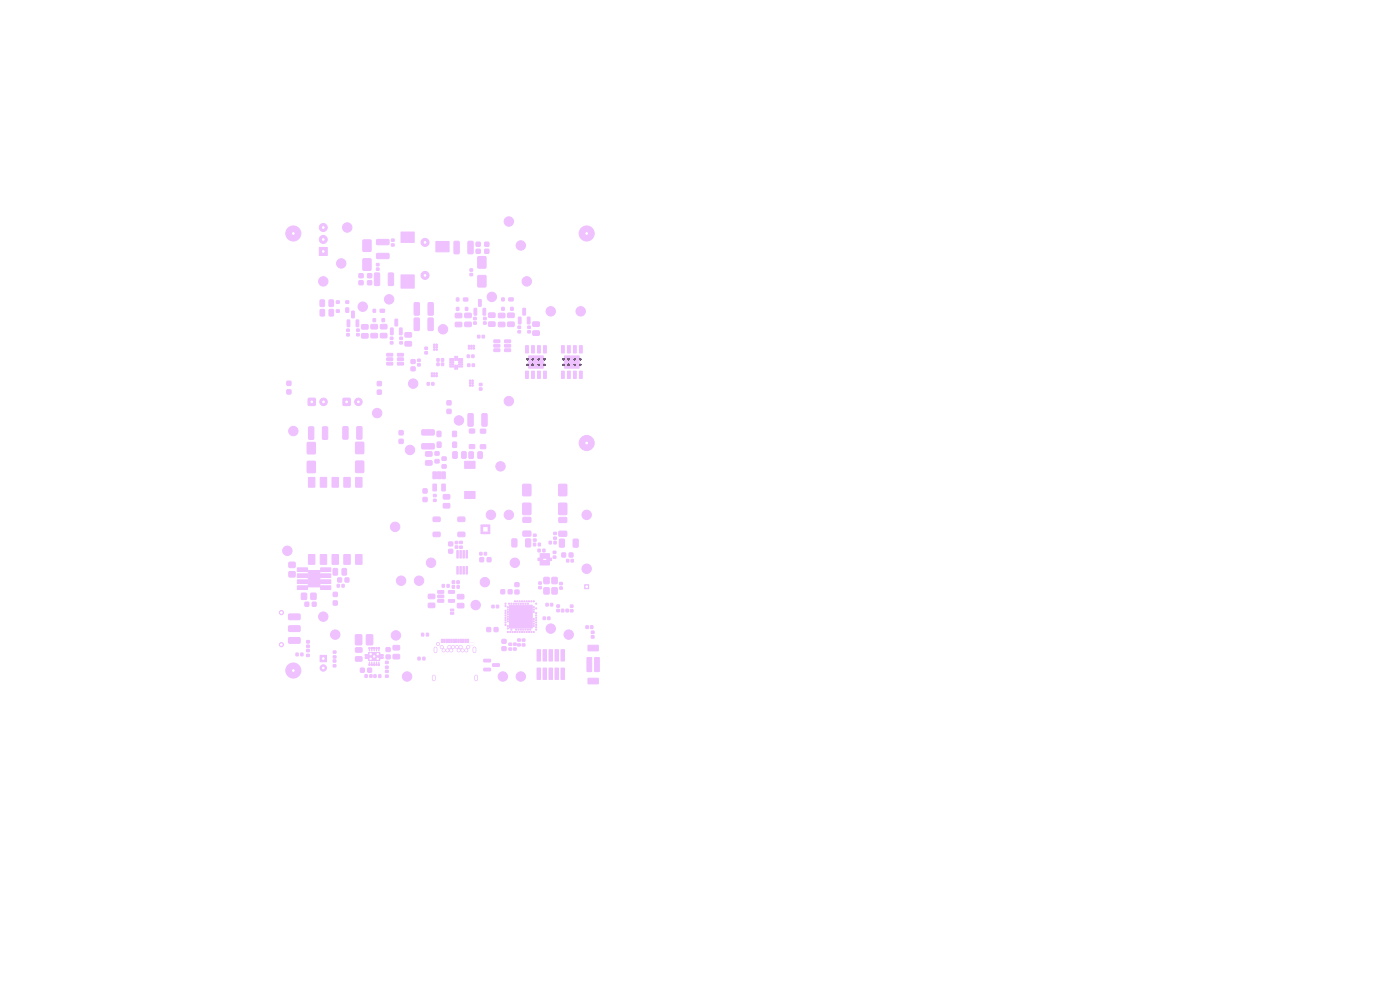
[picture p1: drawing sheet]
<svg xmlns="http://www.w3.org/2000/svg" width="297mm" height="210mm" viewBox="0 0 297 210" stroke-linecap="round" stroke-linejoin="round" font-family="sans-serif">
<g fill="#efc1ff" stroke="#efc1ff" stroke-width=".21">
<path d="M94.1 105l1.2-.1 .2 .2-.1 .6-.2 .2h-1l-.2-.3z"/>
<path d="M94.1 106.9l1.2-.1 .2 .2-.1 .6-.2 .2h-1l-.2-.3z"/>
<path d="M70.7 141h.5v.5h-.5z"/>
<path d="M70.7 140h.5v.4h-.5z"/>
<path d="M96.6 115.8h.5v.5h-.5z"/>
<path d="M96.6 114.9h.5v.4h-.5z"/>
<path d="M75.5 117.7h1.3l-.1 2-1.3-.1z"/>
<path d="M73 117.7h1.3l-.1 2-1.3-.1z"/>
<path d="M70.5 117.7h1.3l-.1 2-1.3-.1z"/>
<path d="M68 117.7h1.3l-.1 2-1.3-.1z"/>
<path d="M65.5 117.7h1.3l-.1 2-1.3-.1z"/>
<path d="M65.5 101.3h1.3l-.1 2h-1.3z"/>
<path d="M68 101.3h1.3l-.1 2h-1.3z"/>
<path d="M70.5 101.3h1.3l-.1 2h-1.3z"/>
<path d="M73 101.3h1.3l-.1 2h-1.3z"/>
<path d="M75.5 101.3h1.3l-.1 2h-1.3z"/>
<path d="M78.7 68.9l1.2-.1 .2 .2v.6l-.3 .2h-1l-.2-.3z"/>
<path d="M78.7 70.8l1.2-.1 .2 .2v.6l-.3 .2h-1l-.2-.3z"/>
<path d="M113.1 70.2h1.2l.1 .2v.6l-.2 .2-1.1-.1-.1-.2z"/>
<path d="M113.1 68.3h1.2l.1 .2v.6l-.2 .2-1.1-.1-.1-.2z"/>
<path d="M98 95.9l.7-.1 .2 .1v1.1l-.1 .2h-.6l-.3-.1z"/>
<path d="M96.1 95.9l.7-.1 .2 .1v1.1l-.1 .2h-.6l-.3-.1z"/>
<path d="M65.1 136.9h.5v.5h-.5z"/>
<path d="M65.1 135.9h.5v.5h-.5z"/>
<path d="M82.8 71.5h.6v.5h-.6z"/>
<path d="M82.8 72.5h.6v.5h-.6z"/>
<path d="M89.8 105.5h.8v.9h-.8z"/>
<path d="M89.8 103.7h.8v.9h-.8z"/>
<path d="M101.3 71.1h.5v.6h-.5z"/>
<path d="M102.3 71.1h.5v.6h-.5z"/>
<path d="M73.6 70.8h.5v.5h-.5z"/>
<path d="M73.6 69.8h.5v.5h-.5z"/>
<path d="M122.9 73.3h.6v1.6h-.6z"/>
<path d="M121.7 73.3h.6v1.6h-.6z"/>
<path d="M120.4 73.3h.6v1.6h-.6z"/>
<path d="M119.1 73.3h.6v1.6h-.6z"/>
<path d="M119.1 78.7h.6v1.6h-.6z"/>
<path d="M120.4 78.7h.6v1.6h-.6z"/>
<path d="M121.7 78.7h.6v1.6h-.6z"/>
<path d="M122.9 78.7h.6v1.6h-.6z"/>
<path d="M119.8 75.5h3.1v2.6h-3.1z"/>
<path d="M81.9 137.4h.8v.8h-.8z"/>
<path d="M81.9 139h.8v.7h-.8z"/>
<path d="M101.7 81.3h.5v.5h-.5z"/>
<path d="M101.7 82.3h.5v.5h-.5z"/>
<path d="M83 50.7h.6v.5h-.6z"/>
<path d="M83 51.7h.6v.5h-.6z"/>
<path d="M115.8 128h.5v.5h-.5z"/>
<path d="M116.8 128h.5v.5h-.5z"/>
<path d="M79.9 56.9h.5v.4h-.5z"/>
<path d="M79.9 55.9h.5v.5h-.5z"/>
<path d="M80.7 65.6h.8l.1 .6-.9 .1z"/>
<path d="M79.2 65.6h.5v.6h-.5z"/>
<path d="M79.2 67.6h.5v.6h-.5z"/>
<path d="M81.1 67.6h.5v.6h-.5z"/>
<path d="M75.4 134.7l1.1-.1 .3 .2v1.8l-.2 .2h-1l-.2-.1z"/>
<path d="M77.8 134.7l1.1-.1 .2 .2v1.8l-.1 .2h-1.1l-.2-.1z"/>
<path d="M101.4 95.9l.7-.1 .2 .2v1l-.1 .2-.6 .1-.2-.2z"/>
<path d="M99.5 95.9l.7-.1 .2 .2v1l-.1 .2-.6 .1-.2-.2z"/>
<path d="M70.7 127.5h.8v.8h-.8z"/>
<path d="M70.7 125.7h.8v.8h-.8z"/>
<path d="M73.4 65.3l.6 .1-.1 .9-.6-.1z"/>
<path d="M73.4 63.8h.6v.5h-.6z"/>
<path d="M71.4 63.8h.6v.5h-.6z"/>
<path d="M71.4 65.7h.6v.5h-.6z"/>
<path d="M105.8 66.5l1.2-.1 .1 .3v.6l-.2 .1h-1.1l-.1-.2z"/>
<path d="M105.8 68.4l1.2-.1 .1 .3v.6l-.2 .1h-1.1l-.1-.2z"/>
<path d="M90.3 95.9l1.2-.1 .2 .2v.6l-.3 .2h-1l-.2-.3z"/>
<path d="M90.3 97.8l1.2-.1 .2 .2v.6l-.3 .2h-1l-.2-.3z"/>
<path d="M100.5 68.3h.5v.5h-.5z"/>
<path d="M100.5 67.3h.5v.5h-.5z"/>
<path d="M64.7 127.8h.8v.8h-.8z"/>
<path d="M66.3 127.8h.7v.8h-.7z"/>
<path d="M83.4 137l1.2-.1 .2 .2v.6l-.2 .2h-1.1l-.1-.3z"/>
<path d="M83.4 138.9l1.2-.1 .2 .2v.6l-.2 .2h-1.1l-.1-.3z"/>
<path d="M97.1 128h1.2l.1 .2v.6l-.2 .2h-1.1l-.1-.3z"/>
<path d="M97.1 126.1h1.2l.1 .2v.6l-.2 .2h-1.1l-.1-.3z"/>
<path d="M84.7 91.4h.8v.8h-.8z"/>
<path d="M84.7 93.2h.8v.8h-.8z"/>
<path d="M103.7 66.4h1.2l.2 .2-.1 .6-.2 .2-1-.1-.2-.2z"/>
<path d="M103.7 68.3h1.2l.2 .2-.1 .6-.2 .2-1-.1-.2-.2z"/>
<path d="M99.1 75.3h.5v.5h-.5z"/>
<path d="M100.1 75.3h.5v.5h-.5z"/>
<path d="M92.7 76.1h.5v.5h-.5z"/>
<path d="M93.6 76.1h.5v.5h-.5z"/>
<path d="M71.7 122.6h.7v.8h-.7z"/>
<path d="M73.2 122.6h.8v.8h-.8z"/>
<path d="M115.2 116.5h.4v.6h-.4z"/>
<path d="M114.1 116.5h.5v.6h-.5z"/>
<path d="M117.4 116.9h.5v.5h-.5z"/>
<path d="M117.4 118h.5v.4h-.5z"/>
<path d="M92.8 93.8h.7v1.1h-.7z"/>
<path d="M96.1 93.8h.7v1.1h-.7z"/>
<path d="M108.9 137.4h.6v.5h-.6z"/>
<path d="M108.9 136.4h.6v.5h-.6z"/>
<path d="M82.9 69.6h.5l-.1 1.4-.5-.1z"/>
<path d="M84.8 69.6h.5l-.1 1.4-.5-.1z"/>
<path d="M83.8 67.7l.6 .1-.1 1.3h-.5z"/>
<path d="M104.8 72.1h1.2l.1 .5-1.3 .1z"/>
<path d="M104.8 73.1h1.2l.1 .4-1.3 .1z"/>
<path d="M104.8 74h1.2l.1 .5-1.3 .1z"/>
<path d="M107.1 74h1.2v.5l-1.2 .1z"/>
<path d="M107.1 73.1h1.2v.4l-1.2 .1z"/>
<path d="M107.1 72.1h1.2v.5l-1.2 .1z"/>
<path d="M108.1 128.4h4.8v4.8h-4.8z"/>
<path d="M117.5 113.9h.5v.5h-.5z"/>
<path d="M117.5 112.9h.5v.5h-.5z"/>
<path d="M88.7 139.4h.4v.6h-.4z"/>
<path d="M89.7 139.4h.5v.6h-.5z"/>
<path d="M110.9 102.8h1.7v2.3h-1.7z"/>
<path d="M110.9 106.8h1.7v2.3h-1.7z"/>
<path d="M100.6 65.4l.5 .1v1.4l-.5-.1z"/>
<path d="M102.5 65.4l.5 .1v1.4l-.5-.1z"/>
<path d="M101.5 63.6h.6l-.1 1.4-.5-.1z"/>
<path d="M110 67.3h.5v1.4l-.5-.1z"/>
<path d="M111.9 67.3h.5v1.4l-.5-.1z"/>
<path d="M110.9 65.4l.6 .1-.1 1.3h-.5z"/>
<path d="M98.3 63.2h.9l.1 .6-.9 .1z"/>
<path d="M96.8 63.2h.5v.6h-.5z"/>
<path d="M96.8 65.2h.5v.6h-.5z"/>
<path d="M98.7 65.2h.5v.6h-.5z"/>
<path d="M107.7 66.5l1.3-.1 .1 .2v.6l-.2 .2h-1.1l-.1-.3z"/>
<path d="M107.7 68.4l1.3-.1 .1 .2v.6l-.2 .2h-1.1l-.1-.3z"/>
<path d="M92 105.9h.5v.5h-.5z"/>
<path d="M92 104.9h.5v.4h-.5z"/>
<path d="M98.6 104.3h2.2v1.5h-2.2z"/>
<path d="M98.6 97.9h2.2v1.5h-2.2z"/>
<path d="M92.5 51.2h2.8v2.2h-2.8z"/>
<path d="M85.1 49.2h2.8v2.2h-2.8z"/>
<path d="M85.1 58.3h2.8v2.8h-2.8z"/>
<path d="M95.2 116.5h.8v.8h-.8z"/>
<path d="M95.2 115h.8v.8h-.8z"/>
<path d="M93.8 124h.5v.6h-.5z"/>
<path d="M94.8 124h.5v.6h-.5z"/>
<path d="M63.8 138.5h.5v.6h-.5z"/>
<path d="M62.8 138.5h.5v.6h-.5z"/>
<path d="M80.2 137.4h.3v.2h-.3z"/>
<path d="M79.7 137.4h.3v.2h-.3z"/>
<path d="M79.2 137.4h.3v.2h-.3z"/>
<path d="M78.7 137.4h.3v.2h-.3z"/>
<path d="M78.2 137.4h.3v.2h-.3z"/>
<path d="M78.2 140.9h.3v.3h-.3z"/>
<path d="M78.7 140.9h.3v.3h-.3z"/>
<path d="M79.2 140.9h.3v.3h-.3z"/>
<path d="M79.7 140.9h.3v.3h-.3z"/>
<path d="M80.2 140.9h.3v.3h-.3z"/>
<path d="M79.5 138.5h1v.6h-1z"/>
<path d="M78.2 138.5h1.1v.6h-1.1z"/>
<path d="M80.8 138.9h.5v.2h-.5z"/>
<path d="M80.6 138.9h.7v.2h-.7z"/>
<path d="M77.5 138.9h.7v.2h-.7z"/>
<path d="M77.5 138.9h.5v.2h-.5z"/>
<path d="M78.2 138.4h2.4v1.7h-2.4z"/>
<path d="M80.8 139.4h.5v.2h-.5z"/>
<path d="M80.6 139.4h.7v.2h-.7z"/>
<path d="M77.5 139.4h.7v.2h-.7z"/>
<path d="M77.5 139.4h.5v.2h-.5z"/>
<path d="M79.5 139.4h1v.6h-1z"/>
<path d="M78.2 139.4h1.1v.6h-1.1z"/>
<path d="M95.6 129.2h.6l.1 .4h-.7z"/>
<path d="M95.6 129.9h.6l.1 .4h-.7z"/>
<path d="M76.5 141.8h.8v.8h-.8z"/>
<path d="M78 141.8h.8v.8h-.8z"/>
<path d="M89.5 94.2l2.5-.1 .2 .3-.1 .7-.2 .2-2.3-.1-.1-.2z"/>
<path d="M89.5 91.2h2.5l.2 .2-.1 .7-.2 .2h-2.3l-.1-.2z"/>
<path d="M90.9 128l1.2-.1 .2 .3v.6l-.3 .1h-1l-.2-.2z"/>
<path d="M90.9 126.1l1.2-.1 .2 .3v.6l-.3 .1h-1l-.2-.2z"/>
<path d="M111 109.8l1.5-.1 .2 .3-.1 .7-.2 .1h-1.3l-.2-.2z"/>
<path d="M111 112.7h1.5l.2 .2-.1 .7-.2 .2-1.3-.1-.2-.2z"/>
<path d="M60.9 80.9h.8v.8h-.8z"/>
<path d="M60.9 82.7h.8v.8h-.8z"/>
<path d="M96.9 120.2h.3v1.6h-.3z"/>
<path d="M97.6 120.2h.3v1.6h-.3z"/>
<path d="M98.2 120.2h.3v1.6h-.3z"/>
<path d="M98.9 120.2h.3v1.6h-.3z"/>
<path d="M98.9 116.8h.3v1.6h-.3z"/>
<path d="M98.2 116.8h.3v1.6h-.3z"/>
<path d="M97.6 116.8h.3v1.6h-.3z"/>
<path d="M96.9 116.8h.3v1.6h-.3z"/>
<path d="M68 124.3h2.1l.1 .7h-2.2z"/>
<path d="M68 123h2.1l.1 .7-2.2 .1z"/>
<path d="M68 121.7h2.1l.1 .8h-2.2z"/>
<path d="M68 120.5h2.1l.1 .7h-2.2z"/>
<path d="M63.1 120.5h2.1v.7h-2.1z"/>
<path d="M63.1 121.7h2.1v.8h-2.1z"/>
<path d="M63.1 123h2.1v.7l-2.1 .1z"/>
<path d="M63.1 124.3h2.1v.7h-2.1z"/>
<path d="M65.4 121h2.4v3.5h-2.4z"/>
<path d="M99.6 94.4h1.1v.7h-1.1z"/>
<path d="M99.6 91.1h1.1v.7h-1.1z"/>
<path d="M96 91.5h.8v1.1h-.8z"/>
<path d="M92.7 91.5h.8v1.1h-.8z"/>
<path d="M114.6 118.9h.5l-.1 .9h-.4z"/>
<path d="M115.1 118.9h.4v.9h-.4z"/>
<path d="M115.6 118.9h.4v.9h-.4z"/>
<path d="M116.1 118.9h.5l-.1 .9h-.4z"/>
<path d="M116 118.4h1v.5h-1z"/>
<path d="M116.1 117.5h.5l-.1 .9h-.4z"/>
<path d="M115.6 117.5h.4v.9h-.4z"/>
<path d="M115.1 117.5h.4v.9h-.4z"/>
<path d="M114.6 117.5h.5l-.1 .9h-.4z"/>
<path d="M114.1 118.4h1v.5h-.9z"/>
<path d="M113.9 141.7h.8v2.4h-.8z"/>
<path d="M113.9 137.8h.8v2.4h-.8z"/>
<path d="M115.2 141.7h.7v2.4h-.7z"/>
<path d="M115.2 137.8h.7v2.4h-.7z"/>
<path d="M116.5 141.7h.7v2.4h-.7z"/>
<path d="M116.5 137.8h.7v2.4h-.7z"/>
<path d="M117.7 141.7h.8v2.4h-.8z"/>
<path d="M117.7 137.8h.8v2.4h-.8z"/>
<path d="M119 141.7h.7v2.4h-.7z"/>
<path d="M119 137.8h.7v2.4h-.7z"/>
<path d="M98.6 68.4l1.3-.1 .1 .3v.6l-.2 .1h-1.1l-.1-.2z"/>
<path d="M98.6 66.5l1.3-.1 .1 .3v.6l-.2 .1h-1.1l-.1-.2z"/>
<path d="M81.8 143.2h.6v.5h-.6z"/>
<path d="M81.8 142.2h.6v.4h-.6z"/>
<path d="M118.7 123.5h.6v.5h-.6z"/>
<path d="M118.7 124.5h.6v.5h-.6z"/>
<path d="M124 124h.9v.9h-.9z"/>
<path d="M110.8 135.6h.6v.4h-.6z"/>
<path d="M110.8 136.6h.6v.4h-.6z"/>
<path d="M124.3 132.8h.5v.5h-.5z"/>
<path d="M125.3 132.8h.5v.5h-.5z"/>
<path d="M70.7 120.6h.7l.2 .1v1.1l-.1 .2h-.6l-.2-.1z"/>
<path d="M72.6 120.6h.7l.2 .1v1.1l-.1 .2h-.6l-.2-.1z"/>
<path d="M115.3 73.3h.6v1.6h-.6z"/>
<path d="M114 73.3h.6v1.6h-.6z"/>
<path d="M112.8 73.3h.6v1.6h-.6z"/>
<path d="M111.5 73.3h.6v1.6h-.6z"/>
<path d="M111.5 78.7h.6v1.6h-.6z"/>
<path d="M112.8 78.7h.6v1.6h-.6z"/>
<path d="M114 78.7h.6v1.6h-.6z"/>
<path d="M115.3 78.7h.6v1.6h-.6z"/>
<path d="M112.1 75.5h3.1v2.6h-3.1z"/>
<path d="M65.4 84.5h1.5v1.5h-1.5z"/>
<path d="M109.9 69.2h.5v.5h-.5z"/>
<path d="M109.9 70.1h.5v.5h-.5z"/>
<path d="M84.3 76.9h1.2l.1 .5h-1.2z"/>
<path d="M84.3 75.9h1.2l.1 .5-1.2 .1z"/>
<path d="M84.3 75h1.2l.1 .5h-1.2z"/>
<path d="M82.1 75h1.2v.5h-1.2z"/>
<path d="M82.1 75.9h1.2v.5l-1.2 .1z"/>
<path d="M82.1 76.9h1.2v.5h-1.2z"/>
<path d="M80.7 68.9l1.3-.1 .1 .2v.6l-.2 .2h-1.1l-.1-.3z"/>
<path d="M80.7 70.8l1.3-.1 .1 .2v.6l-.2 .2h-1.1l-.1-.3z"/>
<path d="M114.3 123.5h.5v.4h-.5z"/>
<path d="M114.3 124.4h.5v.5h-.5z"/>
<path d="M92.3 97.5h.8v.7h-.8z"/>
<path d="M92.3 95.8h.8v.7h-.8z"/>
<path d="M95.9 123.2h.6v.6h-.6z"/>
<path d="M96.9 123.2h.5v.6h-.5z"/>
<path d="M65 138.8h.6v.5h-.6z"/>
<path d="M65 137.8h.6v.4h-.6z"/>
<path d="M118.1 128.3h.6v.5h-.6z"/>
<path d="M118.1 129.3h.6v.5h-.6z"/>
<path d="M119.2 117.3h.8v.8h-.8z"/>
<path d="M120.8 117.3h.7v.8h-.7z"/>
<path d="M94.8 85h.9v.9h-.9z"/>
<path d="M94.8 86.9h.9v.8h-.9z"/>
<path d="M75.4 137.4h1.3l.1 .2v.6l-.2 .2h-1.1l-.1-.3z"/>
<path d="M75.4 139.3h1.3l.1 .2v.6l-.2 .2h-1.1l-.1-.3z"/>
<path d="M92.9 125.3h1.2l.1 .5-1.3 .1z"/>
<path d="M92.9 126.3l1.2-.1 .1 .5-1.3 .1z"/>
<path d="M92.9 127.2h1.2l.1 .5-1.3 .1z"/>
<path d="M95.2 127.2h1.1l.1 .5-1.2 .1z"/>
<path d="M95.2 125.3h1.1l.1 .5-1.2 .1z"/>
<path d="M79.5 58l.8-.1 .2 .1 .1 2.3-.2 .3h-.7l-.3-.2z"/>
<path d="M82.4 58l.9-.1 .2 .1v2.3l-.1 .3h-.8l-.2-.2z"/>
<path d="M101.9 91.1h1.1v.7h-1.1z"/>
<path d="M101.9 94.4h1.1v.7h-1.1z"/>
<path d="M109.8 135.5h.6v.5h-.6z"/>
<path d="M109.8 136.6h.6v.4h-.6z"/>
<path d="M73.7 67.9h.5l-.1 1.4-.5-.1z"/>
<path d="M75.6 67.9h.5l-.1 1.4-.5-.1z"/>
<path d="M74.6 66l.6 .1-.1 1.3h-.5z"/>
<path d="M93.7 100.1h.8l-.1 1.5-.7-.1z"/>
<path d="M92.8 100.1h.7v1.5l-.7-.1z"/>
<path d="M91.9 100.1h.7l-.1 1.5-.7-.1z"/>
<path d="M91.9 102.7h.7l-.1 1.4h-.7z"/>
<path d="M93.7 102.7h.8l-.1 1.4h-.7z"/>
<path d="M111.6 114.4l.8-.1 .2 .1v1.4l-.1 .2h-.8l-.2-.1z"/>
<path d="M108.6 114.4l.8-.1 .3 .1v1.4l-.2 .2h-.7l-.2-.1z"/>
<path d="M99.3 51.2h.8l.3 .1v2.3l-.2 .2-.7 .1-.2-.2z"/>
<path d="M96.4 51.2h.8l.2 .1v2.3l-.1 .2-.8 .1-.2-.2z"/>
<path d="M72.5 124h.5v.5h-.5z"/>
<path d="M71.5 124h.5v.5h-.5z"/>
<path d="M89.4 134.3h.5v.6h-.5z"/>
<path d="M90.4 134.3h.5v.6h-.5z"/>
<path d="M113.2 114.3h.5v.5h-.5z"/>
<path d="M113.2 113.3h.5v.5h-.5z"/>
<path d="M75.5 97.8h1.6v2.4h-1.6z"/>
<path d="M75.5 93.8h1.6v2.4h-1.6z"/>
<path d="M79.3 143.1h.5v.6h-.5z"/>
<path d="M80.3 143.1h.5v.6h-.5z"/>
<path d="M125.5 134.9h.5v.5h-.5z"/>
<path d="M125.5 133.9h.5v.5h-.5z"/>
<path d="M67.9 139h1.4v1.4h-1.4z"/>
<path d="M99.3 87.8l.9-.1 .2 .2v2.3l-.1 .2h-.8l-.2-.1z"/>
<path d="M102.3 87.8l.8-.1 .2 .2 .1 2.3-.2 .2h-.7l-.3-.1z"/>
<path d="M67.7 52.5h1.7v1.7h-1.7z"/>
<path d="M106.3 125.1h.7v.8h-.7z"/>
<path d="M107.8 125.1h.8v.8h-.8z"/>
<path d="M77.4 143.1h.5v.6h-.5z"/>
<path d="M78.5 143.1h.4v.6h-.4z"/>
<path d="M93.8 98.6h.8v.7h-.8z"/>
<path d="M93.8 96.9h.8v.7h-.8z"/>
<path d="M115.4 122.5h1.1v1.3h-1.1z"/>
<path d="M115.4 124.7h1.1v1.3h-1.1z"/>
<path d="M117.1 124.7h1.1v1.3h-1.1z"/>
<path d="M117.1 122.5h1.1v1.3h-1.1z"/>
<path d="M86 72.5l1.2-.1 .1 .3v.6l-.2 .1h-1.1l-.1-.2z"/>
<path d="M86 70.6l1.2-.1 .1 .3v.6l-.2 .1h-1.1l-.1-.2z"/>
<path d="M80.1 80.9h.8v.9h-.8z"/>
<path d="M80.1 82.8h.8v.8h-.8z"/>
<path d="M75.7 70.8h.5v.4h-.5z"/>
<path d="M75.7 69.8h.5v.5h-.5z"/>
<path d="M103.5 112.9h.4v.3h-.4z"/>
<path d="M103.5 112.4h.4v.3h-.4z"/>
<path d="M103.5 111.9h.4v.3h-.4z"/>
<path d="M103.5 111.4h.4v.3h-.4z"/>
<path d="M103 111.3h.4v.4h-.4z"/>
<path d="M102.5 111.3h.4v.4h-.4z"/>
<path d="M102 111.4h.4v.3h-.4z"/>
<path d="M102 111.9h.4v.3h-.4z"/>
<path d="M102 112.4h.4v.3h-.4z"/>
<path d="M102 112.9h.4v.3h-.4z"/>
<path d="M102.5 112.9h.4v.3h-.4z"/>
<path d="M103 112.9h.4v.3h-.4z"/>
<path d="M108 63.2h.8l.1 .6h-.9z"/>
<path d="M106.4 63.2h.6v.6h-.6z"/>
<path d="M106.4 65.2h.6v.6h-.6z"/>
<path d="M108.3 65.2h.6v.6h-.6z"/>
<path d="M105.3 128.4h.5v.5h-.5z"/>
<path d="M104.3 128.4h.5v.5h-.5z"/>
<path d="M102.6 68.3h.5v.5h-.5z"/>
<path d="M102.6 67.3h.5v.5h-.5z"/>
<path d="M101.8 117.2h.5v.5h-.5z"/>
<path d="M102.7 117.2h.5v.5h-.5z"/>
<path d="M120.1 129.2h.5v.6h-.5z"/>
<path d="M119.1 129.2h.5v.6h-.5z"/>
<path d="M65.2 93.9h1.7v2.3h-1.7z"/>
<path d="M65.2 97.9h1.7v2.3h-1.7z"/>
<path d="M121 128.3h.5v.5h-.5z"/>
<path d="M121 129.3h.5v.5h-.5z"/>
<path d="M124.8 136.9h2.1v1.1l-2.1 .1z"/>
<path d="M124.8 143.9h2.1v1.1l-2.1 .1z"/>
<path d="M124.5 139.5h1v3l-1-.1z"/>
<path d="M126.2 139.5h.9v3l-.9-.1z"/>
<path d="M118.6 109.8h1.5l.2 .2-.1 .7-.2 .2-1.3-.1-.2-.2z"/>
<path d="M118.6 112.7h1.5l.2 .2-.1 .7-.2 .2h-1.3l-.2-.3z"/>
<path d="M72.8 84.5h1.5v1.5h-1.5z"/>
<path d="M72.8 90.6l.8-.1 .2 .1 .1 2.3-.2 .3h-.7l-.3-.2z"/>
<path d="M75.7 90.6l.9-.1 .2 .1v2.3l-.1 .3h-.8l-.2-.2z"/>
<path d="M104.8 133.1h.8v.9h-.8z"/>
<path d="M103.3 133.1h.8v.9h-.8z"/>
<path d="M78 58.1h.8v.8h-.8z"/>
<path d="M76.2 58.1h.8v.8h-.8z"/>
<path d="M76.7 68.9h1.3l.1 .2v.6l-.2 .1h-1.1l-.1-.2z"/>
<path d="M76.7 70.8h1.3l.1 .2v.6l-.2 .1h-1.1l-.1-.2z"/>
<path d="M67.9 63.7l.7-.1 .2 .1 .1 1.1-.2 .2h-.6l-.2-.1z"/>
<path d="M69.8 63.7l.7-.1 .2 .1 .1 1.1-.2 .2h-.6l-.2-.1z"/>
<path d="M113.2 115.2h.4v.6h-.4z"/>
<path d="M114.2 115.2h.5v.6h-.5z"/>
<path d="M81.8 141.3h.5v.5h-.5z"/>
<path d="M81.8 140.3h.5v.5h-.5z"/>
<path d="M118.6 102.8h1.6v2.3h-1.6z"/>
<path d="M118.6 106.8h1.6v2.3h-1.6z"/>
<path d="M84.8 72.5h.6v.5h-.6z"/>
<path d="M84.8 71.5h.6v.5h-.6z"/>
<path d="M115.2 130.9h.5v.5h-.5z"/>
<path d="M116.2 130.9h.5v.5h-.5z"/>
<path d="M97.5 115.8h.6v.5h-.6z"/>
<path d="M97.5 114.8h.6v.5h-.6z"/>
<path d="M90.6 81.2h.5v.5h-.5z"/>
<path d="M91.6 81.2h.5v.5h-.5z"/>
<path d="M96.6 68.4h1.2l.2 .2v.6l-.2 .1h-1.1l-.1-.2z"/>
<path d="M96.6 66.5h1.2l.2 .2v.6l-.2 .1h-1.1l-.1-.2z"/>
<path d="M120.2 118.7h.5v.5h-.5z"/>
<path d="M121.2 118.7h.4v.5h-.4z"/>
<path d="M61.3 130.3l2.2-.1 .2 .3v.8l-.3 .2h-2.1l-.1-.3z"/>
<path d="M61.3 132.8l2.2-.1 .2 .3v.8l-.3 .2h-2.1l-.1-.3z"/>
<path d="M61.3 135.3l2.2-.1 .2 .3v.8l-.3 .2h-2.1l-.1-.3z"/>
<path d="M90.1 74.6h.6v.5h-.6z"/>
<path d="M90.1 73.6h.6v.5h-.6z"/>
<path d="M101 51.4h.9v.8h-.9z"/>
<path d="M102.8 51.4h.9v.8h-.9z"/>
<path d="M88.6 76.2h.5v.5h-.5z"/>
<path d="M88.6 77.2h.5v.4h-.5z"/>
<path d="M101 52.9h.9v.8h-.9z"/>
<path d="M102.8 52.9h.9v.8h-.9z"/>
<path d="M68 65.7l.6-.1 .3 .2v1l-.2 .2-.6 .1-.2-.2z"/>
<path d="M69.9 65.7l.6-.1 .3 .2v1l-.2 .2-.6 .1-.2-.2z"/>
<path d="M109.3 125.2h.8v.8h-.8z"/>
<path d="M109.3 123.6h.8v.8h-.8z"/>
<path d="M108 137.5h.5v.4h-.5z"/>
<path d="M108 136.4h.5v.5h-.5z"/>
<path d="M79.9 53.8l2.5-.1 .2 .3-.1 .7-.2 .2h-2.3l-.1-.3z"/>
<path d="M79.9 50.9l2.5-.1 .2 .2-.1 .8-.2 .1h-2.3l-.1-.2z"/>
<path d="M99.7 57h.5v.5h-.5z"/>
<path d="M99.7 58h.5v.5h-.5z"/>
<path d="M101.8 118.3h.8v.8h-.8z"/>
<path d="M103.4 118.3h.7v.8h-.7z"/>
<path d="M93.6 77h.5v.5h-.5z"/>
<path d="M92.7 77h.5v.5h-.5z"/>
<path d="M87.9 64.3l.8-.1 .3 .1v2.3l-.2 .3h-.7l-.2-.2z"/>
<path d="M90.9 64.3l.8-.1 .2 .1v2.3l-.1 .3h-.8l-.2-.2z"/>
<path d="M100.2 77.2h.4v.5h-.4z"/>
<path d="M99.2 77.2h.5v.5h-.5z"/>
<path d="M77 50.9h1.7v2.4h-1.7z"/>
<path d="M77 54.9h1.7v2.4h-1.7z"/>
<path d="M66 125.9h1v1.2h-1z"/>
<path d="M64 125.9h1v1.2h-1z"/>
<path d="M91.9 109.7h1.3l.2 .2v.6l-.3 .2-1.1-.1-.1-.2z"/>
<path d="M97.2 109.7h1.3l.1 .2v.6l-.2 .2-1.1-.1-.2-.2z"/>
<path d="M91.9 112.9h1.3l.2 .2v.6l-.3 .2-1.1-.1-.1-.2z"/>
<path d="M97.2 112.9h1.3l.1 .2v.6l-.2 .2-1.1-.1-.2-.2z"/>
<path d="M65.5 90.6l.8-.1 .3 .2v2.3l-.2 .2h-.7l-.2-.1z"/>
<path d="M68.5 90.6l.8-.1 .2 .2v2.3l-.1 .2h-.8l-.2-.1z"/>
<path d="M87.2 76.3h.8v.8h-.8z"/>
<path d="M87.2 77.9h.8v.7h-.8z"/>
<path d="M95.4 76.1h.8l.1 .1-.8 .1z"/>
<path d="M95.4 76.5h.8l.1 .1-.8 .1z"/>
<path d="M95.4 76.9h.8l.1 .1-.8 .1z"/>
<path d="M95.4 77.3h.8l.1 .1-.8 .1z"/>
<path d="M95.4 77.7h.8l.1 .1-.8 .1z"/>
<path d="M96.5 77.5h.2l-.1 .8h-.1z"/>
<path d="M96.9 77.5h.2l-.1 .8h-.1z"/>
<path d="M97.3 77.7h.8l.1 .1-.9 .1z"/>
<path d="M97.3 77.3h.8l.1 .1-.9 .1z"/>
<path d="M97.3 76.9h.8l.1 .1-.9 .1z"/>
<path d="M97.3 76.5h.8l.1 .1-.9 .1z"/>
<path d="M97.3 76.1h.8l.1 .1-.9 .1z"/>
<path d="M96.9 75.6h.2l-.1 .9-.1-.1z"/>
<path d="M96.5 75.6h.2l-.1 .9-.1-.1z"/>
<path d="M106.5 135.7h.8v.7h-.8z"/>
<path d="M106.5 137.2h.8v.8h-.8z"/>
<path d="M78 59.6h.8v.8h-.8z"/>
<path d="M76.2 59.6h.8v.8h-.8z"/>
<path d="M117.5 114.8h.5v.6h-.5z"/>
<path d="M116.5 114.8h.5v.6h-.5z"/>
<path d="M118.7 114.4l.8-.1 .2 .2 .1 1.3-.2 .3h-.7l-.2-.2z"/>
<path d="M121.6 114.4l.8-.1 .3 .2v1.3l-.2 .3h-.7l-.2-.2z"/>
<path d="M70.7 139.1h.6v.5h-.6z"/>
<path d="M70.7 138.1h.6v.5h-.6z"/>
<path d="M93.6 135.6h.3v.7h-.3z"/>
<path d="M94.1 135.6h.3v.7h-.3z"/>
<path d="M94.6 135.6h.3v.7h-.3z"/>
<path d="M95.1 135.6h.3v.7h-.3z"/>
<path d="M95.6 135.6h.3v.7h-.3z"/>
<path d="M96.1 135.6h.3v.7h-.3z"/>
<path d="M96.6 135.6h.3v.7h-.3z"/>
<path d="M97.1 135.6h.3v.7h-.3z"/>
<path d="M97.6 135.6h.3v.7h-.3z"/>
<path d="M98.1 135.6h.3v.7h-.3z"/>
<path d="M98.6 135.6h.3v.7h-.3z"/>
<path d="M99.1 135.6h.3v.7h-.3z"/>
<path d="M87.9 67.5l.8-.1 .3 .2v2.3l-.2 .2h-.7l-.3-.1z"/>
<path d="M90.9 67.5l.8-.1 .2 .2v2.3l-.1 .2h-.8l-.2-.1z"/>
<path d="M101.4 58.5h1.7v2.3h-1.7z"/>
<path d="M101.4 54.5h1.7v2.3h-1.7z"/>
<path d="M102.7 139.9l1.3-.1 .1 .5-1.4 .1z"/>
<path d="M102.7 141.8l1.3-.1 .1 .5-1.4 .1z"/>
<path d="M104.5 140.8h1.4v.5l-1.3 .1z"/>
<path d="M112 70.1h.5v.5h-.5z"/>
<path d="M112 69.2h.5v.5h-.5z"/>
<path d="M95.9 124.2h.5v.6h-.5z"/>
<path d="M97 124.2h.4v.6h-.4z"/>
<path d="M61.3 121.3h1.3v1.1h-1.3z"/>
<path d="M61.3 119.3h1.3v1.1h-1.3z"/>
<circle cx="104.1" cy="109.2" r="1"/>
<circle cx="62.2" cy="49.5" r="1.6"/>
<circle cx="82.5" cy="63.5" r="1"/>
<circle cx="92.6" cy="74.1" r=".18"/>
<circle cx="92.1" cy="74.1" r=".18"/>
<circle cx="92.6" cy="73.6" r=".18"/>
<circle cx="92.1" cy="73.6" r=".18"/>
<circle cx="92.6" cy="73.1" r=".18"/>
<circle cx="92.1" cy="73.1" r=".18"/>
<circle cx="84" cy="134.8" r="1"/>
<circle cx="111.8" cy="59.7" r="1"/>
<circle cx="68.6" cy="130.8" r="1"/>
<circle cx="124.5" cy="49.5" r="1.6"/>
<circle cx="73.7" cy="48.3" r="1"/>
<circle cx="99.5" cy="73.9" r=".18"/>
<circle cx="99.5" cy="73.4" r=".18"/>
<circle cx="100" cy="73.9" r=".18"/>
<circle cx="100" cy="73.4" r=".18"/>
<circle cx="100.5" cy="73.9" r=".18"/>
<circle cx="100.5" cy="73.4" r=".18"/>
<circle cx="110.5" cy="52.1" r="1"/>
<circle cx="88.9" cy="123.2" r="1"/>
<circle cx="87" cy="95.5" r="1"/>
<circle cx="109.2" cy="127.6" r=".12"/>
<circle cx="109.7" cy="127.6" r=".12"/>
<circle cx="110.2" cy="127.6" r=".12"/>
<circle cx="110.7" cy="127.6" r=".12"/>
<circle cx="111.2" cy="127.6" r=".12"/>
<circle cx="111.7" cy="127.6" r=".12"/>
<circle cx="112.2" cy="127.6" r=".12"/>
<circle cx="112.7" cy="127.6" r=".12"/>
<circle cx="113.2" cy="127.6" r=".12"/>
<circle cx="113.7" cy="133.1" r=".12"/>
<circle cx="107.7" cy="133.3" r=".13"/>
<circle cx="108.5" cy="133.6" r=".12"/>
<circle cx="109.5" cy="133.6" r=".12"/>
<circle cx="110" cy="133.6" r=".12"/>
<circle cx="110.5" cy="133.6" r=".12"/>
<circle cx="111" cy="133.6" r=".13"/>
<circle cx="111.5" cy="133.6" r=".12"/>
<circle cx="112" cy="133.6" r=".13"/>
<circle cx="112.5" cy="133.6" r=".12"/>
<circle cx="113.7" cy="133.6" r=".12"/>
<circle cx="107.7" cy="134.1" r=".12"/>
<circle cx="108.2" cy="134.1" r=".12"/>
<circle cx="108.7" cy="134.1" r=".12"/>
<circle cx="109.2" cy="134.1" r=".12"/>
<circle cx="109.7" cy="134.1" r=".12"/>
<circle cx="110.2" cy="134.1" r=".12"/>
<circle cx="110.7" cy="134.1" r=".12"/>
<circle cx="111.2" cy="134.1" r=".12"/>
<circle cx="111.7" cy="134.1" r=".12"/>
<circle cx="112.2" cy="134.1" r=".12"/>
<circle cx="112.7" cy="134.1" r=".12"/>
<circle cx="113.2" cy="134.1" r=".12"/>
<circle cx="107.2" cy="128.1" r=".12"/>
<circle cx="108" cy="128.1" r=".13"/>
<circle cx="108.5" cy="128.1" r=".12"/>
<circle cx="109" cy="128.1" r=".13"/>
<circle cx="109.5" cy="128.1" r=".12"/>
<circle cx="110" cy="128.1" r=".13"/>
<circle cx="110.5" cy="128.1" r=".12"/>
<circle cx="111" cy="128.1" r=".13"/>
<circle cx="111.5" cy="128.1" r=".12"/>
<circle cx="112" cy="128.1" r=".13"/>
<circle cx="113.7" cy="128.1" r=".12"/>
<circle cx="107.2" cy="128.6" r=".12"/>
<circle cx="107.7" cy="128.8" r=".12"/>
<circle cx="113.2" cy="128.8" r=".12"/>
<circle cx="113.7" cy="129.1" r=".12"/>
<circle cx="107.7" cy="129.3" r=".13"/>
<circle cx="113.2" cy="129.3" r=".12"/>
<circle cx="107.2" cy="129.6" r=".12"/>
<circle cx="107.7" cy="129.8" r=".12"/>
<circle cx="113.2" cy="129.8" r=".12"/>
<circle cx="107.2" cy="130.1" r=".12"/>
<circle cx="113.7" cy="130.1" r=".12"/>
<circle cx="107.7" cy="130.3" r=".13"/>
<circle cx="107.2" cy="130.6" r=".12"/>
<circle cx="113.7" cy="130.6" r=".12"/>
<circle cx="107.7" cy="130.8" r=".12"/>
<circle cx="107.2" cy="131.1" r=".12"/>
<circle cx="113.7" cy="131.1" r=".12"/>
<circle cx="107.7" cy="131.3" r=".13"/>
<circle cx="113.2" cy="131.3" r=".13"/>
<circle cx="107.2" cy="131.6" r=".12"/>
<circle cx="113.7" cy="131.6" r=".12"/>
<circle cx="107.7" cy="131.8" r=".12"/>
<circle cx="113.2" cy="131.8" r=".12"/>
<circle cx="107.2" cy="132.1" r=".12"/>
<circle cx="113.7" cy="132.1" r=".12"/>
<circle cx="113.2" cy="132.3" r=".13"/>
<circle cx="107.2" cy="132.6" r=".12"/>
<circle cx="113.7" cy="132.6" r=".12"/>
<circle cx="107.7" cy="132.8" r=".12"/>
<circle cx="113.2" cy="132.8" r=".12"/>
<circle cx="106.7" cy="143.5" r="1"/>
<circle cx="72.4" cy="55.9" r="1"/>
<circle cx="90.2" cy="51.4" r=".85"/>
<circle cx="90.2" cy="58.4" r=".85"/>
<circle cx="107.9" cy="109.2" r="1"/>
<circle cx="80.1" cy="138.8" r=".3"/>
<circle cx="78.6" cy="138.8" r=".3"/>
<circle cx="79.4" cy="139.2" r=".3"/>
<circle cx="80.1" cy="139.8" r=".3"/>
<circle cx="78.6" cy="139.8" r=".3"/>
<circle cx="62.2" cy="142.2" r="1.6"/>
<circle cx="120.6" cy="134.6" r="1"/>
<circle cx="61" cy="116.8" r="1"/>
<circle cx="77" cy="65.1" r="1"/>
<circle cx="123.2" cy="66" r="1"/>
<circle cx="102.9" cy="123.5" r="1"/>
<circle cx="106.2" cy="98.9" r="1"/>
<circle cx="116.8" cy="133.3" r="1"/>
<circle cx="86.4" cy="143.5" r="1"/>
<circle cx="68.6" cy="85.2" r=".8"/>
<circle cx="110.5" cy="143.5" r="1"/>
<circle cx="68.6" cy="141.7" r=".67"/>
<circle cx="68.6" cy="50.8" r=".85"/>
<circle cx="68.6" cy="48.3" r=".85"/>
<circle cx="99.8" cy="80.8" r=".18"/>
<circle cx="100.3" cy="80.8" r=".18"/>
<circle cx="99.8" cy="81.3" r=".18"/>
<circle cx="100.3" cy="81.3" r=".18"/>
<circle cx="99.8" cy="81.8" r=".18"/>
<circle cx="100.3" cy="81.8" r=".18"/>
<circle cx="80" cy="87.6" r="1"/>
<circle cx="124.5" cy="109.2" r="1"/>
<circle cx="87.6" cy="81.4" r="1"/>
<circle cx="124.5" cy="120.6" r="1"/>
<circle cx="83.8" cy="111.8" r="1"/>
<circle cx="91.4" cy="119.4" r="1"/>
<circle cx="76" cy="85.2" r=".8"/>
<circle cx="94" cy="69.8" r="1"/>
<circle cx="107.9" cy="85.1" r="1"/>
<circle cx="116.8" cy="66" r="1"/>
<circle cx="107.9" cy="47" r="1"/>
<circle cx="124.5" cy="94" r="1.6"/>
<circle cx="59.7" cy="130" r=".45"/>
<circle cx="59.7" cy="136.7" r=".45"/>
<circle cx="71.1" cy="134.6" r="1"/>
<circle cx="100.9" cy="128.3" r="1"/>
<circle cx="62.2" cy="91.4" r="1"/>
<circle cx="68.6" cy="59.7" r="1"/>
<circle cx="85.1" cy="123.2" r="1"/>
<circle cx="92.6" cy="79.2" r=".18"/>
<circle cx="92.6" cy="79.7" r=".18"/>
<circle cx="92.1" cy="79.2" r=".18"/>
<circle cx="92.1" cy="79.7" r=".18"/>
<circle cx="91.6" cy="79.2" r=".18"/>
<circle cx="91.6" cy="79.7" r=".18"/>
<circle cx="104.3" cy="63" r="1"/>
<circle cx="109.2" cy="119.4" r="1"/>
<circle cx="97.4" cy="89.2" r="1"/>
<circle cx="92.9" cy="136.6" r=".33"/>
<circle cx="99.3" cy="137.3" r=".33"/>
<circle cx="98.9" cy="138" r=".33"/>
<circle cx="98.1" cy="138" r=".32"/>
<circle cx="97.7" cy="137.3" r=".32"/>
<circle cx="97.3" cy="138" r=".33"/>
<circle cx="96.9" cy="137.3" r=".33"/>
<circle cx="96.1" cy="137.3" r=".32"/>
<circle cx="95.7" cy="138" r=".32"/>
<circle cx="95.3" cy="137.3" r=".33"/>
<circle cx="94.9" cy="138" r=".33"/>
<circle cx="94.1" cy="138" r=".32"/>
<circle cx="93.7" cy="137.3" r=".32"/>
</g>
<path d="M78.4 137.5v.6M78.9 137.5v.6M79.4 137.5v.6M79.9 137.5v.6M80.4 137.5v.6M78.4 140.4v.6M78.9 140.4v.6M79.4 140.4v.6M79.9 140.4v.6M80.4 140.4v.6" fill="none" stroke="#efc1ff" stroke-width=".28"/>
<path d="M100 136.6h.3" fill="none" stroke="#efc1ff" stroke-width=".65"/>
<path d="M92.4 137.6v.6M100.6 137.6v.6M92 143.5v.6M101 143.5v.6" fill="none" stroke="#efc1ff" stroke-width=".8"/>
<g fill="#fff" stroke="#fff" stroke-width=".21">
<circle cx="62.2" cy="49.5" r=".17"/>
<circle cx="124.5" cy="49.5" r=".17"/>
<circle cx="90.2" cy="51.4" r=".17"/>
<circle cx="90.2" cy="58.4" r=".17"/>
<circle cx="80.1" cy="138.7" r=".15"/>
<circle cx="78.6" cy="138.7" r=".15"/>
<circle cx="79.4" cy="139.3" r=".15"/>
<circle cx="80.1" cy="139.7" r=".15"/>
<circle cx="78.6" cy="139.7" r=".15"/>
<circle cx="62.2" cy="142.2" r=".17"/>
<circle cx="124.5" cy="124.5" r=".17"/>
<circle cx="66.1" cy="85.2" r=".18"/>
<circle cx="68.6" cy="85.2" r=".18"/>
<circle cx="68.6" cy="139.7" r=".17"/>
<circle cx="68.6" cy="141.7" r=".17"/>
<circle cx="68.6" cy="53.3" r=".17"/>
<circle cx="68.6" cy="50.8" r=".17"/>
<circle cx="68.6" cy="48.3" r=".17"/>
<circle cx="73.5" cy="85.2" r=".18"/>
<circle cx="76" cy="85.2" r=".17"/>
<circle cx="124.5" cy="94" r=".17"/>
<circle cx="59.7" cy="129.9" r=".17"/>
<circle cx="59.7" cy="136.8" r=".17"/>
<circle cx="92.9" cy="136.6" r=".17"/>
<circle cx="99.3" cy="137.3" r=".17"/>
<circle cx="98.9" cy="138" r=".17"/>
<circle cx="98.1" cy="138" r=".17"/>
<circle cx="97.7" cy="137.3" r=".18"/>
<circle cx="97.3" cy="138" r=".17"/>
<circle cx="96.9" cy="137.3" r=".17"/>
<circle cx="96.1" cy="137.3" r=".17"/>
<circle cx="95.7" cy="138" r=".18"/>
<circle cx="95.3" cy="137.3" r=".17"/>
<circle cx="94.9" cy="138" r=".17"/>
<circle cx="94.1" cy="138" r=".17"/>
<circle cx="93.7" cy="137.3" r=".18"/>
</g>
<g fill="#000" stroke="#000" stroke-width=".21">
<circle cx="111.9" cy="77.4" r=".15"/>
<circle cx="111.9" cy="76.2" r=".15"/>
<circle cx="113" cy="77.4" r=".15"/>
<circle cx="113" cy="76.2" r=".15"/>
<circle cx="114.3" cy="77.4" r=".15"/>
<circle cx="114.3" cy="76.2" r=".15"/>
<circle cx="115.5" cy="77.4" r=".15"/>
<circle cx="115.5" cy="76.2" r=".15"/>
<circle cx="119.5" cy="77.4" r=".15"/>
<circle cx="119.5" cy="76.2" r=".15"/>
<circle cx="120.6" cy="77.4" r=".15"/>
<circle cx="120.6" cy="76.2" r=".15"/>
<circle cx="121.9" cy="77.4" r=".15"/>
<circle cx="121.9" cy="76.2" r=".15"/>
<circle cx="123.1" cy="77.4" r=".15"/>
<circle cx="123.1" cy="76.2" r=".15"/>
</g>
<path d="M100 136.6h.3" fill="none" stroke="#fff" stroke-width=".65"/>
<path d="M92.4 137.6v.6M100.6 137.6v.6M92 143.5v.6M101 143.5v.6" fill="none" stroke="#fff" stroke-width=".5"/>
</svg>
